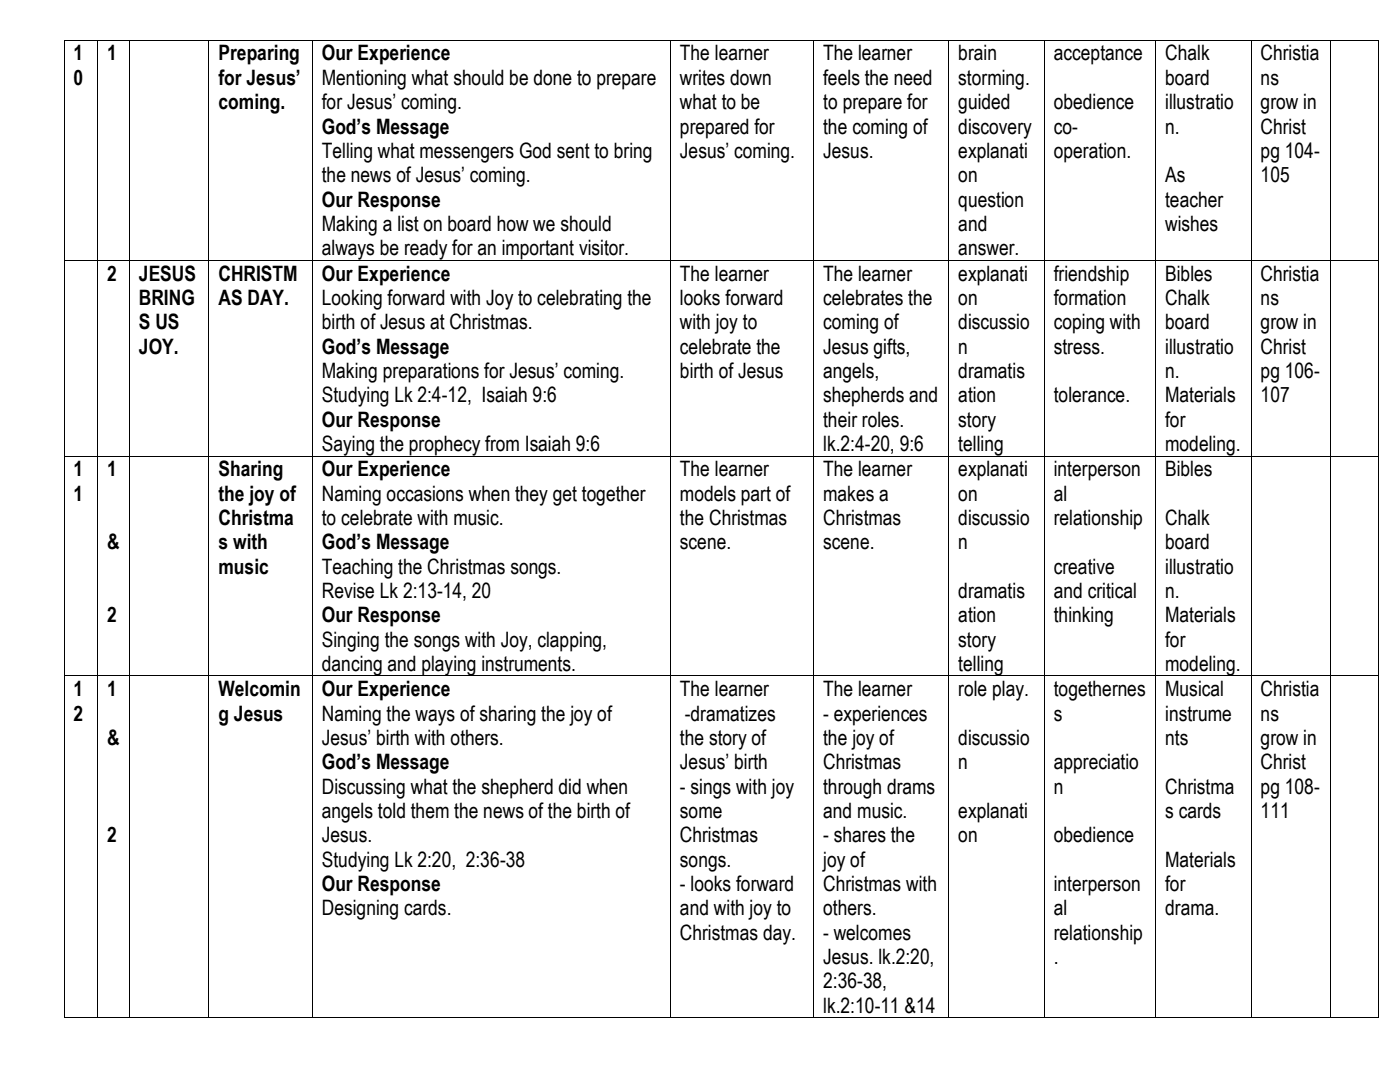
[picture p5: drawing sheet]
<svg xmlns="http://www.w3.org/2000/svg" width="279mm" height="216mm" viewBox="0 0 279 216" stroke-linecap="round" stroke-linejoin="round" font-family="sans-serif">
<defs><g id="words">
<g font-size="4.2">
<text x="14.7" y="12.1">1</text>
<text x="14.7" y="16.9">0</text>
<text x="21.4" y="12.1">1</text>
<text x="43.6" y="12.1">Preparing</text>
<text x="43.6" y="16.9">for Jesus’</text>
<text x="64.2" y="12.1">Our Experience</text>
<text x="64.2" y="16.9">Mentioning what should be done to prepare</text>
<text x="135.7" y="12.1">The learner</text>
<text x="135.7" y="16.9">writes down</text>
<text x="164.3" y="12.1">The learner</text>
<text x="164.3" y="16.9">feels the need</text>
<text x="191.2" y="12.1">brain</text>
<text x="191.2" y="16.9">storming.</text>
<text x="210.3" y="12.1">acceptance</text>
<text x="232.5" y="12.1">Chalk</text>
<text x="232.5" y="16.9">board</text>
<text x="251.6" y="12.1">Christia</text>
<text x="251.6" y="16.9">ns</text>
<text x="43.6" y="21.8">coming.</text>
<text x="64.2" y="21.8">for Jesus’ coming.</text>
<text x="135.7" y="21.8">what to be</text>
<text x="164.3" y="21.8">to prepare for</text>
<text x="191.2" y="21.8">guided</text>
<text x="210.3" y="21.8">obedience</text>
<text x="232.5" y="21.8">illustratio</text>
<text x="251.6" y="21.8">grow in</text>
<text x="64.2" y="26.7">God’s Message</text>
<text x="135.7" y="26.7">prepared for</text>
<text x="164.3" y="26.7">the coming of</text>
<text x="191.2" y="26.7">discovery</text>
<text x="210.3" y="26.7">co-</text>
<text x="232.5" y="26.7">n.</text>
<text x="251.6" y="26.7">Christ</text>
<text x="64.2" y="31.5">Telling what messengers God sent to bring</text>
<text x="135.7" y="31.5">Jesus’ coming.</text>
<text x="164.3" y="31.5">Jesus.</text>
<text x="191.2" y="31.5">explanati</text>
<text x="210.3" y="31.5">operation.</text>
<text x="251.6" y="31.5">pg 104-</text>
<text x="64.2" y="36.4">the news of Jesus’ coming.</text>
<text x="64.2" y="41.2">Our Response</text>
<text x="191.2" y="36.4">on</text>
<text x="191.2" y="41.2">question</text>
<text x="232.5" y="36.4">As</text>
<text x="232.5" y="41.2">teacher</text>
<text x="251.6" y="36.4">105</text>
<text x="64.2" y="46.1">Making a list on board how we should</text>
<text x="191.2" y="46.1">and</text>
<text x="232.5" y="46.1">wishes</text>
<text x="64.2" y="50.9">always be ready for an important visitor.</text>
<text x="191.2" y="50.9">answer.</text>
<text x="21.4" y="56">2</text>
<text x="27.7" y="56">JESUS</text>
<text x="43.6" y="56">CHRISTM</text>
<text x="64.2" y="56">Our Experience</text>
<text x="135.7" y="56">The learner</text>
<text x="164.3" y="56">The learner</text>
<text x="191.2" y="56">explanati</text>
<text x="210.3" y="56">friendship</text>
<text x="232.5" y="56">Bibles</text>
<text x="251.6" y="56">Christia</text>
<text x="27.7" y="60.8">BRING</text>
<text x="27.7" y="65.7">S US</text>
<text x="43.6" y="60.8">AS DAY.</text>
<text x="64.2" y="60.8">Looking forward with Joy to celebrating the</text>
<text x="64.2" y="65.7">birth of Jesus at Christmas.</text>
<text x="135.7" y="60.8">looks forward</text>
<text x="135.7" y="65.7">with joy to</text>
<text x="164.3" y="60.8">celebrates the</text>
<text x="164.3" y="65.7">coming of</text>
<text x="191.2" y="60.8">on</text>
<text x="191.2" y="65.7">discussio</text>
<text x="210.3" y="60.8">formation</text>
<text x="210.3" y="65.7">coping with</text>
<text x="232.5" y="60.8">Chalk</text>
<text x="232.5" y="65.7">board</text>
<text x="251.6" y="60.8">ns</text>
<text x="251.6" y="65.7">grow in</text>
<text x="27.7" y="70.6">JOY.</text>
<text x="64.2" y="70.6">God’s Message</text>
<text x="135.7" y="70.6">celebrate the</text>
<text x="164.3" y="70.6">Jesus gifts,</text>
<text x="191.2" y="70.6">n</text>
<text x="210.3" y="70.6">stress.</text>
<text x="232.5" y="70.6">illustratio</text>
<text x="251.6" y="70.6">Christ</text>
<text x="64.2" y="75.4">Making preparations for Jesus’ coming.</text>
<text x="135.7" y="75.4">birth of Jesus</text>
<text x="164.3" y="75.4">angels,</text>
<text x="191.2" y="75.4">dramatis</text>
<text x="232.5" y="75.4">n.</text>
<text x="251.6" y="75.4">pg 106-</text>
<text x="64.2" y="80.3">Studying Lk 2:4-12, Isaiah 9:6</text>
<text x="164.3" y="80.3">shepherds and</text>
<text x="191.2" y="80.3">ation</text>
<text x="210.3" y="80.3">tolerance.</text>
<text x="232.5" y="80.3">Materials</text>
<text x="251.6" y="80.3">107</text>
<text x="64.2" y="85.1">Our Response</text>
<text x="164.3" y="85.1">their roles.</text>
<text x="191.2" y="85.1">story</text>
<text x="232.5" y="85.1">for</text>
<text x="14.7" y="95">1</text>
<text x="21.4" y="95">1</text>
<text x="43.6" y="95">Sharing</text>
<text x="64.2" y="90">Saying the prophecy from Isaiah 9:6</text>
<text x="64.2" y="95">Our Experience</text>
<text x="135.7" y="95">The learner</text>
<text x="164.3" y="90">lk.2:4-20, 9:6</text>
<text x="164.3" y="95">The learner</text>
<text x="191.2" y="90">telling</text>
<text x="191.2" y="95">explanati</text>
<text x="210.3" y="95">interperson</text>
<text x="232.5" y="90">modeling.</text>
<text x="232.5" y="95">Bibles</text>
<text x="14.7" y="99.9">1</text>
<text x="43.6" y="99.9">the joy of</text>
<text x="64.2" y="99.9">Naming occasions when they get together</text>
<text x="135.7" y="99.9">models part of</text>
<text x="164.3" y="99.9">makes a</text>
<text x="191.2" y="99.9">on</text>
<text x="210.3" y="99.9">al</text>
<text x="43.6" y="104.8">Christma</text>
<text x="64.2" y="104.8">to celebrate with music.</text>
<text x="135.7" y="104.8">the Christmas</text>
<text x="164.3" y="104.8">Christmas</text>
<text x="191.2" y="104.8">discussio</text>
<text x="210.3" y="104.8">relationship</text>
<text x="232.5" y="104.8">Chalk</text>
<text x="21.4" y="109.6">&amp;</text>
<text x="43.6" y="109.6">s with</text>
<text x="64.2" y="109.6">God’s Message</text>
<text x="135.7" y="109.6">scene.</text>
<text x="164.3" y="109.6">scene.</text>
<text x="191.2" y="109.6">n</text>
<text x="232.5" y="109.6">board</text>
<text x="43.6" y="114.5">music</text>
<text x="64.2" y="114.5">Teaching the Christmas songs.</text>
<text x="64.2" y="119.3">Revise Lk 2:13-14, 20</text>
<text x="191.2" y="119.3">dramatis</text>
<text x="210.3" y="114.5">creative</text>
<text x="210.3" y="119.3">and critical</text>
<text x="232.5" y="114.5">illustratio</text>
<text x="232.5" y="119.3">n.</text>
<text x="21.4" y="124.2">2</text>
<text x="64.2" y="124.2">Our Response</text>
<text x="191.2" y="124.2">ation</text>
<text x="210.3" y="124.2">thinking</text>
<text x="232.5" y="124.2">Materials</text>
<text x="64.2" y="129.1">Singing the songs with Joy, clapping,</text>
<text x="191.2" y="129.1">story</text>
<text x="232.5" y="129.1">for</text>
<text x="64.2" y="133.9">dancing and playing instruments.</text>
<text x="191.2" y="133.9">telling</text>
<text x="232.5" y="133.9">modeling.</text>
<text x="14.7" y="138.9">1</text>
<text x="14.7" y="143.8">2</text>
<text x="21.4" y="138.9">1</text>
<text x="43.6" y="138.9">Welcomin</text>
<text x="43.6" y="143.8">g Jesus</text>
<text x="64.2" y="138.9">Our Experience</text>
<text x="64.2" y="143.8">Naming the ways of sharing the joy of</text>
<text x="135.7" y="138.9">The learner</text>
<text x="136.7" y="143.8">-dramatizes</text>
<text x="164.3" y="138.9">The learner</text>
<text x="164.3" y="143.8">- experiences</text>
<text x="191.2" y="138.9">role play.</text>
<text x="210.3" y="138.9">togethernes</text>
<text x="210.3" y="143.8">s</text>
<text x="232.5" y="138.9">Musical</text>
<text x="232.5" y="143.8">instrume</text>
<text x="251.6" y="138.9">Christia</text>
<text x="251.6" y="143.8">ns</text>
<text x="21.4" y="148.7">&amp;</text>
<text x="64.2" y="148.7">Jesus’ birth with others.</text>
<text x="135.7" y="148.7">the story of</text>
<text x="164.3" y="148.7">the joy of</text>
<text x="191.2" y="148.7">discussio</text>
<text x="232.5" y="148.7">nts</text>
<text x="251.6" y="148.7">grow in</text>
<text x="64.2" y="153.5">God’s Message</text>
<text x="135.7" y="153.5">Jesus’ birth</text>
<text x="164.3" y="153.5">Christmas</text>
<text x="191.2" y="153.5">n</text>
<text x="210.3" y="153.5">appreciatio</text>
<text x="251.6" y="153.5">Christ</text>
<text x="64.2" y="158.4">Discussing what the shepherd did when</text>
<text x="135.7" y="158.4">- sings with joy</text>
<text x="164.3" y="158.4">through drams</text>
<text x="210.3" y="158.4">n</text>
<text x="232.5" y="158.4">Christma</text>
<text x="251.6" y="158.4">pg 108-</text>
<text x="64.2" y="163.2">angels told them the news of the birth of</text>
<text x="135.7" y="163.2">some</text>
<text x="164.3" y="163.2">and music.</text>
<text x="191.2" y="163.2">explanati</text>
<text x="232.5" y="163.2">s cards</text>
<text x="251.6" y="163.2">111</text>
<text x="21.4" y="168.1">2</text>
<text x="64.2" y="168.1">Jesus.</text>
<text x="64.2" y="173">Studying Lk 2:20, 2:36-38</text>
<text x="135.7" y="168.1">Christmas</text>
<text x="135.7" y="173">songs.</text>
<text x="164.3" y="168.1">- shares the</text>
<text x="164.3" y="173">joy of</text>
<text x="191.2" y="168.1">on</text>
<text x="210.3" y="168.1">obedience</text>
<text x="232.5" y="173">Materials</text>
<text x="64.2" y="177.8">Our Response</text>
<text x="135.7" y="177.8">- looks forward</text>
<text x="164.3" y="177.8">Christmas with</text>
<text x="210.3" y="177.8">interperson</text>
<text x="232.5" y="177.8">for</text>
<text x="64.2" y="182.7">Designing cards.</text>
<text x="135.7" y="182.7">and with joy to</text>
<text x="164.3" y="182.7">others.</text>
<text x="210.3" y="182.7">al</text>
<text x="232.5" y="182.7">drama.</text>
<text x="135.7" y="187.5">Christmas day.</text>
<text x="164.3" y="187.5">- welcomes</text>
<text x="210.3" y="187.5">relationship</text>
<text x="164.3" y="192.4">Jesus. lk.2:20,</text>
<text x="164.3" y="197.2">2:36-38,</text>
<text x="210.3" y="192.4">.</text>
<text x="164.3" y="202.1">lk.2:10-11 &amp;14</text>
</g>
</g></defs>
<g fill="#000">
<path d="M12.7 8h.2v.1h-.2z" fill-rule="evenodd"/>
<path d="M12.7 8h.2v.1h-.2z" fill-rule="evenodd"/>
<path d="M19.4 8h.2v.1h-.2z" fill-rule="evenodd"/>
<path d="M25.7 8h.2v.1h-.2z" fill-rule="evenodd"/>
<path d="M41.6 8h.2v.1h-.2z" fill-rule="evenodd"/>
<path d="M62.2 8h.2v.1h-.2z" fill-rule="evenodd"/>
<path d="M133.7 8h.2v.1h-.2z" fill-rule="evenodd"/>
<path d="M162.3 8h.2v.1h-.2z" fill-rule="evenodd"/>
<path d="M189.3 8h.1v.1h-.1z" fill-rule="evenodd"/>
<path d="M208.3 8h.2v.1h-.2z" fill-rule="evenodd"/>
<path d="M230.5 8h.2v.1h-.2z" fill-rule="evenodd"/>
<path d="M249.6 8h.2v.1h-.2z" fill-rule="evenodd"/>
<path d="M265.5 8h.1v.1h-.1z" fill-rule="evenodd"/>
<path d="M275 8h.2v.1h-.2z" fill-rule="evenodd"/>
<path d="M275 8h.2v.1h-.2z" fill-rule="evenodd"/>
<path d="M12.7 51.8h.2v.2h-.2z" fill-rule="evenodd"/>
<path d="M19.4 51.8h.2v.2h-.2z" fill-rule="evenodd"/>
<path d="M25.7 51.8h.2v.2h-.2z" fill-rule="evenodd"/>
<path d="M41.6 51.8h.2v.2h-.2z" fill-rule="evenodd"/>
<path d="M62.2 51.8h.2v.2h-.2z" fill-rule="evenodd"/>
<path d="M133.7 51.8h.2v.2h-.2z" fill-rule="evenodd"/>
<path d="M162.3 51.8h.2v.2h-.2z" fill-rule="evenodd"/>
<path d="M189.3 51.8h.1v.2h-.1z" fill-rule="evenodd"/>
<path d="M208.3 51.8h.2v.2h-.2z" fill-rule="evenodd"/>
<path d="M230.5 51.8h.2v.2h-.2z" fill-rule="evenodd"/>
<path d="M249.6 51.8h.2v.2h-.2z" fill-rule="evenodd"/>
<path d="M265.5 51.8h.1v.2h-.1z" fill-rule="evenodd"/>
<path d="M275 51.8h.2v.2h-.2z" fill-rule="evenodd"/>
<path d="M12.7 90.9h.2v.2h-.2z" fill-rule="evenodd"/>
<path d="M19.4 90.9h.2v.2h-.2z" fill-rule="evenodd"/>
<path d="M25.7 90.9h.2v.2h-.2z" fill-rule="evenodd"/>
<path d="M41.6 90.9h.2v.2h-.2z" fill-rule="evenodd"/>
<path d="M62.2 90.9h.2v.2h-.2z" fill-rule="evenodd"/>
<path d="M133.7 90.9h.2v.2h-.2z" fill-rule="evenodd"/>
<path d="M162.3 90.9h.2v.2h-.2z" fill-rule="evenodd"/>
<path d="M189.3 90.9h.1v.2h-.1z" fill-rule="evenodd"/>
<path d="M208.3 90.9h.2v.2h-.2z" fill-rule="evenodd"/>
<path d="M230.5 90.9h.2v.2h-.2z" fill-rule="evenodd"/>
<path d="M249.6 90.9h.2v.2h-.2z" fill-rule="evenodd"/>
<path d="M265.5 90.9h.1v.2h-.1z" fill-rule="evenodd"/>
<path d="M275 90.9h.2v.2h-.2z" fill-rule="evenodd"/>
<path d="M12.7 134.8h.2v.1h-.2z" fill-rule="evenodd"/>
<path d="M19.4 134.8h.2v.1h-.2z" fill-rule="evenodd"/>
<path d="M25.7 134.8h.2v.1h-.2z" fill-rule="evenodd"/>
<path d="M41.6 134.8h.2v.1h-.2z" fill-rule="evenodd"/>
<path d="M62.2 134.8h.2v.1h-.2z" fill-rule="evenodd"/>
<path d="M133.7 134.8h.2v.1h-.2z" fill-rule="evenodd"/>
<path d="M162.3 134.8h.2v.1h-.2z" fill-rule="evenodd"/>
<path d="M189.3 134.8h.1v.1h-.1z" fill-rule="evenodd"/>
<path d="M208.3 134.8h.2v.1h-.2z" fill-rule="evenodd"/>
<path d="M230.5 134.8h.2v.1h-.2z" fill-rule="evenodd"/>
<path d="M249.6 134.8h.2v.1h-.2z" fill-rule="evenodd"/>
<path d="M265.5 134.8h.1v.1h-.1z" fill-rule="evenodd"/>
<path d="M275 134.8h.2v.1h-.2z" fill-rule="evenodd"/>
<path d="M12.7 203h.2v.1h-.2z" fill-rule="evenodd"/>
<path d="M12.7 203h.2v.1h-.2z" fill-rule="evenodd"/>
<path d="M19.4 203h.2v.1h-.2z" fill-rule="evenodd"/>
<path d="M25.7 203h.2v.1h-.2z" fill-rule="evenodd"/>
<path d="M41.6 203h.2v.1h-.2z" fill-rule="evenodd"/>
<path d="M62.2 203h.2v.1h-.2z" fill-rule="evenodd"/>
<path d="M133.7 203h.2v.1h-.2z" fill-rule="evenodd"/>
<path d="M162.3 203h.2v.1h-.2z" fill-rule="evenodd"/>
<path d="M189.3 203h.1v.1h-.1z" fill-rule="evenodd"/>
<path d="M208.3 203h.2v.1h-.2z" fill-rule="evenodd"/>
<path d="M230.5 203h.2v.1h-.2z" fill-rule="evenodd"/>
<path d="M249.6 203h.2v.1h-.2z" fill-rule="evenodd"/>
<path d="M265.5 203h.1v.1h-.1z" fill-rule="evenodd"/>
<path d="M275 203h.2v.1h-.2z" fill-rule="evenodd"/>
<path d="M275 203h.2v.1h-.2z" fill-rule="evenodd"/>
</g>
<g fill="none" stroke="#000" stroke-width=".2">
<path d="M12.8 8.1v43.7M12.9 8h6.5M19.5 8.1v43.7M19.6 8h6.1M25.8 8.1v43.7M25.9 8h15.7M41.7 8.1v43.7M41.8 8h20.4M62.3 8.1v43.7M62.4 8h71.3M133.8 8.1v43.7M133.9 8h28.4"/>
<path d="M162.4 8.1v43.7M162.5 8h26.8M189.3 8.1v43.7M189.4 8h18.9M208.4 8.1v43.7M208.5 8h22M230.6 8.1v43.7M230.7 8h18.9M249.7 8.1v43.7M249.8 8h15.7M265.5 8.1v43.7M265.6 8h9.4"/>
<path d="M275.1 8.1v43.7M12.8 52v38.9M12.9 51.9h6.5M19.5 52v38.9M19.6 51.9h6.1M25.8 52v38.9M25.9 51.9h15.7M41.7 52v38.9M41.8 51.9h20.4M62.3 52v38.9M62.4 51.9h71.3M133.8 52v38.9"/>
<path d="M133.9 51.9h28.4M162.4 52v38.9M162.5 51.9h26.8M189.3 52v38.9M189.4 51.9h18.9M208.4 52v38.9M208.5 51.9h22M230.6 52v38.9M230.7 51.9h18.9M249.7 52v38.9M249.8 51.9h15.7M265.5 52v38.9"/>
<path d="M265.6 51.9h9.4M275.1 52v38.9M12.8 91.1v43.7M12.9 91h6.5M19.5 91.1v43.7M19.6 91h6.1M25.8 91.1v43.7M25.9 91h15.7M41.7 91.1v43.7M41.8 91h20.4M62.3 91.1v43.7M62.4 91h71.3"/>
<path d="M133.8 91.1v43.7M133.9 91h28.4M162.4 91.1v43.7M162.5 91h26.8M189.3 91.1v43.7M189.4 91h18.9M208.4 91.1v43.7M208.5 91h22M230.6 91.1v43.7M230.7 91h18.9M249.7 91.1v43.7M249.8 91h15.7"/>
<path d="M265.5 91.1v43.7M265.6 91h9.4M275.1 91.1v43.7M12.8 134.9v68.1M12.9 134.9h6.5M19.5 134.9v68.1M19.6 134.9h6.1M25.8 134.9v68.1M25.9 134.9h15.7M41.7 134.9v68.1M41.8 134.9h20.4M62.3 134.9v68.1"/>
<path d="M62.4 134.9h71.3M133.8 134.9v68.1M133.9 134.9h28.4M162.4 134.9v68.1M162.5 134.9h26.8M189.3 134.9v68.1M189.4 134.9h18.9M208.4 134.9v68.1M208.5 134.9h22M230.6 134.9v68.1M230.7 134.9h18.9M249.7 134.9v68.1"/>
<path d="M249.8 134.9h15.7M265.5 134.9v68.1M265.6 134.9h9.4M275.1 134.9v68.1M12.9 203.1h6.5M19.6 203.1h6.1M25.9 203.1h15.7M41.8 203.1h20.4M62.4 203.1h71.3M133.9 203.1h28.4M162.5 203.1h26.8M189.4 203.1h18.9"/>
<path d="M208.5 203.1h22M230.7 203.1h18.9M249.8 203.1h15.7M265.6 203.1h9.4"/>
</g>
<use href="#words"/>
</svg>
